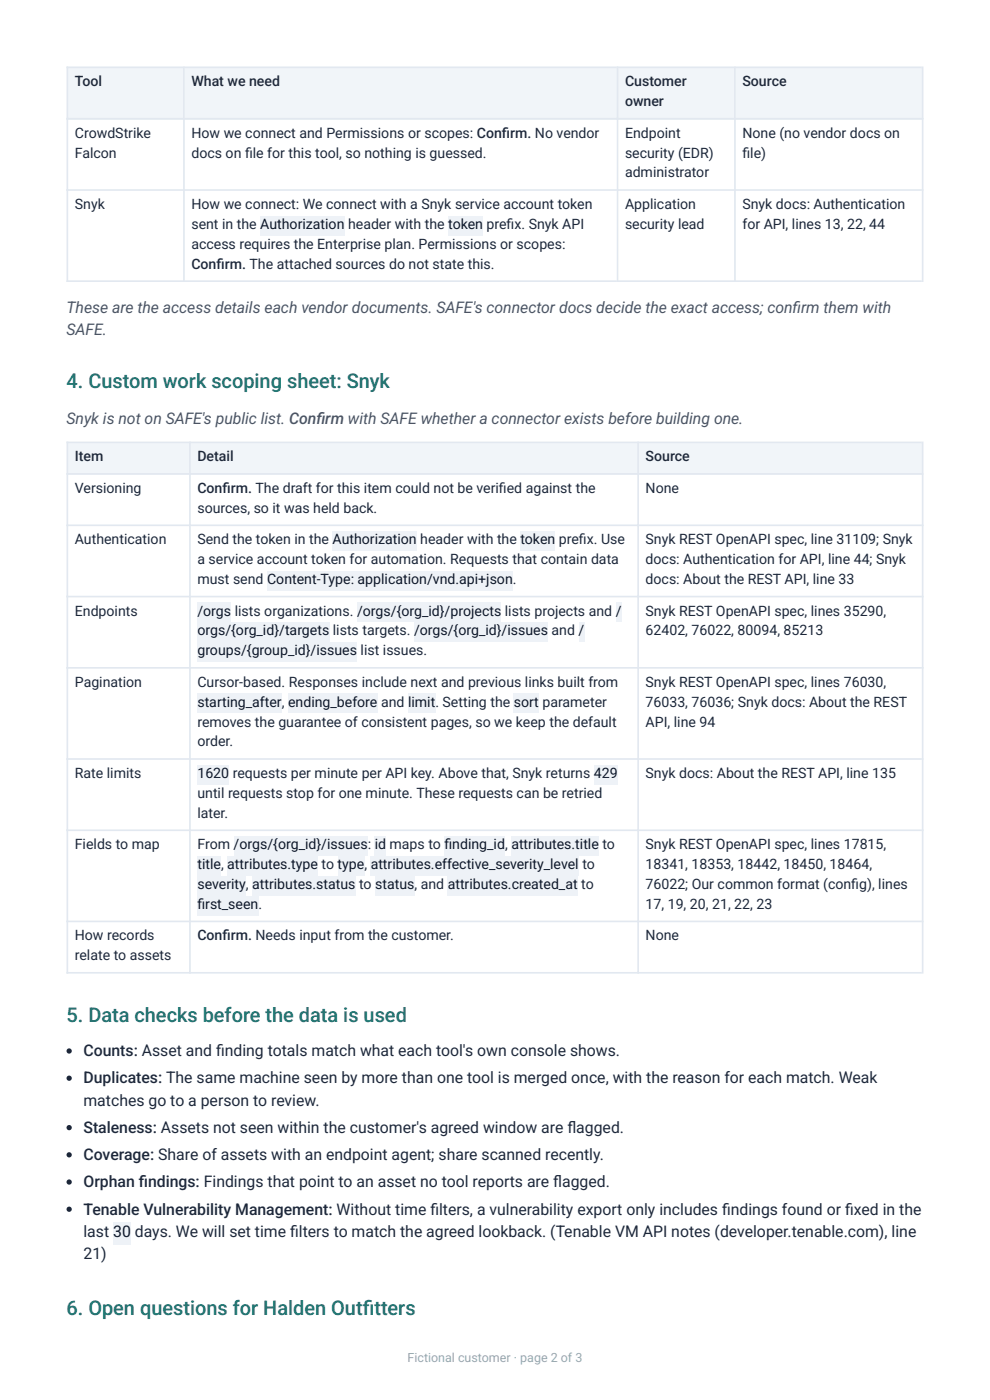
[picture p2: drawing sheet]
<svg xmlns="http://www.w3.org/2000/svg" width="210mm" height="297mm" viewBox="0 0 210 297" stroke-linecap="round" stroke-linejoin="round" font-family="sans-serif">
<defs><g id="words">
<g font-size="4.2" fill="#0f766e">
<text x="14.1" y="82.3">4. Custom work scoping sheet: Snyk</text>
<text x="14.1" y="216.8">5. Data checks before the data is used</text>
<text x="14.1" y="279">6. Open questions for Halden Outf</text>
<text x="76.9" y="279">itters</text>
</g>
<g font-size="3.4" fill="#475569">
<text x="14.1" y="66.5">These are the access details each vendor documents. SAFE's connector docs decide the exact access; conf</text>
<text x="14.1" y="71.2">SAFE.</text>
<text x="168.1" y="66.5">irm them with</text>
<text x="14.1" y="90">Snyk is not on SAFE's public list. Conf</text>
<text x="67.1" y="90">irm with SAFE whether a connector exists before building one.</text>
</g>
<g font-size="3.4" fill="#1e293b">
<text x="17.7" y="224.1">Counts: Asset and f</text>
<text x="45.8" y="224.1">inding totals match what each tool's own console shows.</text>
<text x="17.7" y="229.9">Duplicates: The same machine seen by more than one tool is merged once, with the reason for each match. Weak</text>
<text x="17.7" y="234.6">matches go to a person to review.</text>
<text x="17.7" y="240.3">Staleness: Assets not seen within the customer's agreed window are f</text>
<text x="120.4" y="240.3">lagged.</text>
<text x="17.7" y="246.1">Coverage: Share of assets with an endpoint agent; share scanned recently.</text>
<text x="17.7" y="251.9">Orphan f</text>
<text x="29.5" y="251.9">indings: Findings that point to an asset no tool reports are f</text>
<text x="117.3" y="251.9">lagged.</text>
<text x="17.7" y="257.6">Tenable Vulnerability Management: Without time f</text>
<text x="91.3" y="257.6">ilters, a vulnerability export only includes f</text>
<text x="153.2" y="257.6">indings found or f</text>
<text x="179.3" y="257.6">ixed in the</text>
<text x="17.7" y="262.4">last</text>
<text x="28.6" y="262.4">days. We will set time f</text>
<text x="61.5" y="262.4">ilters to match the agreed lookback. (Tenable VM API notes (developer.tenable.com), line</text>
<text x="17.7" y="267.1">21)</text>
</g>
<text font-size="3.4" fill="#0f172a" x="24" y="262.4">30</text>
<g font-size="3" fill="#1e293b">
<text x="15.9" y="18.3">Tool</text>
<text x="40.6" y="18.3">What we need</text>
<text x="132.6" y="18.3">Customer</text>
<text x="132.6" y="22.5">owner</text>
<text x="157.5" y="18.3">Source</text>
<text x="15.9" y="29.2">CrowdStrike</text>
<text x="40.6" y="29.2">How we connect and Permissions or scopes: Conf</text>
<text x="106.5" y="29.2">irm. No vendor</text>
<text x="132.6" y="29.2">Endpoint</text>
<text x="157.5" y="29.2">None (no vendor docs on</text>
<text x="15.9" y="33.4">Falcon</text>
<text x="40.6" y="33.4">docs on f</text>
<text x="52" y="33.4">ile for this tool, so nothing is guessed.</text>
<text x="132.6" y="33.4">security (EDR)</text>
<text x="157.5" y="33.4">f</text>
<text x="157.5" y="33.4">ile)</text>
<text x="132.6" y="37.6">administrator</text>
<text x="15.9" y="44.3">Snyk</text>
<text x="40.6" y="44.3">How we connect: We connect with a Snyk service account token</text>
<text x="132.6" y="44.3">Application</text>
<text x="157.5" y="44.3">Snyk docs: Authentication</text>
<text x="40.6" y="48.5">sent in the</text>
<text x="40.6" y="52.8">access requires the Enterprise plan. Permissions or scopes:</text>
<text x="73.8" y="48.5">header with the</text>
<text x="103.2" y="48.5">pref</text>
<text x="107.5" y="48.5">ix. Snyk API</text>
<text x="132.6" y="48.5">security lead</text>
<text x="157.5" y="48.5">for API, lines 13, 22, 44</text>
<text x="40.6" y="57">Conf</text>
<text x="45.9" y="57">irm. The attached sources do not state this.</text>
<text x="15.9" y="97.9">Item</text>
<text x="41.9" y="97.9">Detail</text>
<text x="136.9" y="97.9">Source</text>
<text x="15.9" y="104.6">Versioning</text>
<text x="41.9" y="104.6">Conf</text>
<text x="47.2" y="104.6">irm. The draft for this item could not be verif</text>
<text x="105.8" y="104.6">ied against the</text>
<text x="136.9" y="104.6">None</text>
<text x="41.9" y="108.8">sources, so it was held back.</text>
<text x="15.9" y="115.5">Authentication</text>
<text x="41.9" y="115.5">Send the token in the</text>
<text x="41.9" y="119.7">a service account token for automation. Requests that contain data</text>
<text x="89.2" y="115.5">header with the</text>
<text x="118.5" y="115.5">pref</text>
<text x="122.8" y="115.5">ix. Use</text>
<text x="136.9" y="115.5">Snyk REST OpenAPI spec, line 31109; Snyk</text>
<text x="136.9" y="119.7">docs: Authentication for API, line 44; Snyk</text>
<text x="41.9" y="123.9">must send</text>
<text x="108.8" y="123.9">.</text>
<text x="136.9" y="123.9">docs: About the REST API, line 33</text>
<text x="15.9" y="130.6">Endpoints</text>
<text x="49.8" y="130.6">lists organizations.</text>
<text x="107.1" y="130.6">lists projects and</text>
<text x="136.9" y="130.6">Snyk REST OpenAPI spec, lines 35290,</text>
<text x="70.6" y="134.8">lists targets.</text>
<text x="117" y="134.8">and</text>
<text x="136.9" y="134.8">62402, 76022, 80094, 85213</text>
<text x="76.5" y="139">list issues.</text>
<text x="15.9" y="145.7">Pagination</text>
<text x="41.9" y="145.7">Cursor-based. Responses include next and previous links built from</text>
<text x="59.8" y="149.9">,</text>
<text x="80.8" y="149.9">and</text>
<text x="92.3" y="149.9">.</text>
<text x="93.9" y="149.9">Setting the</text>
<text x="115.1" y="149.9">parameter</text>
<text x="136.9" y="145.7">Snyk REST OpenAPI spec, lines 76030,</text>
<text x="136.9" y="149.9">76033, 76036; Snyk docs: About the REST</text>
<text x="41.9" y="154.1">removes the guarantee of consistent pages, so we keep the default</text>
<text x="136.9" y="154.1">API, line 94</text>
<text x="41.9" y="158.3">order.</text>
<text x="15.9" y="165">Rate limits</text>
<text x="49.4" y="165">requests per minute per API key. Above that, Snyk returns</text>
<text x="136.9" y="165">Snyk docs: About the REST API, line 135</text>
<text x="41.9" y="169.2">until requests stop for one minute. These requests can be retried</text>
<text x="41.9" y="173.5">later.</text>
<text x="15.9" y="180.2">Fields to map</text>
<text x="41.9" y="180.2">From</text>
<text x="46.9" y="184.4">,</text>
<text x="68.2" y="184.4">to</text>
<text x="77.3" y="184.4">,</text>
<text x="78" y="180.2">:</text>
<text x="82.6" y="180.2">maps to</text>
<text x="107.1" y="180.2">,</text>
<text x="123.5" y="184.4">to</text>
<text x="127.8" y="180.2">to</text>
<text x="136.9" y="180.2">Snyk REST OpenAPI spec, lines 17815,</text>
<text x="136.9" y="184.4">18341, 18353, 18442, 18450, 18464,</text>
<text x="52.2" y="188.6">,</text>
<text x="76.2" y="188.6">to</text>
<text x="87.9" y="188.6">,</text>
<text x="89.2" y="188.6">and</text>
<text x="123.3" y="188.6">to</text>
<text x="136.9" y="188.6">76022; Our common format (conf</text>
<text x="180.6" y="188.6">ig), lines</text>
<text x="54.8" y="192.8">.</text>
<text x="136.9" y="192.8">17, 19, 20, 21, 22, 23</text>
<text x="15.9" y="199.5">How records</text>
<text x="15.9" y="203.7">relate to assets</text>
<text x="41.9" y="199.5">Conf</text>
<text x="47.2" y="199.5">irm. Needs input from the customer.</text>
<text x="136.9" y="199.5">None</text>
</g>
<g font-size="3" fill="#0f172a">
<text x="55.2" y="48.5">Authorization</text>
<text x="95.1" y="48.5">token</text>
<text x="70.5" y="115.5">Authorization</text>
<text x="110.4" y="115.5">token</text>
<text x="56.7" y="123.9">Content-</text>
<text x="68" y="123.9">Type:</text>
<text x="75.9" y="123.9">application/</text>
<text x="91.8" y="123.9">vnd.api+json</text>
<text x="41.9" y="130.6">/</text>
<text x="43.1" y="130.6">orgs</text>
<text x="75.7" y="130.6">/</text>
<text x="77" y="130.6">orgs/</text>
<text x="84.1" y="130.6">{org_id}/</text>
<text x="95.6" y="130.6">projects</text>
<text x="130.6" y="130.6">/</text>
<text x="41.9" y="134.8">orgs/</text>
<text x="49" y="134.8">{org_id}/</text>
<text x="60.5" y="134.8">targets</text>
<text x="87.8" y="134.8">/</text>
<text x="89.1" y="134.8">orgs/</text>
<text x="96.2" y="134.8">{org_id}/</text>
<text x="107.7" y="134.8">issues</text>
<text x="122.7" y="134.8">/</text>
<text x="41.9" y="139">groups/</text>
<text x="52.4" y="139">{group_id}/</text>
<text x="67.1" y="139">issues</text>
<text x="41.9" y="149.9">starting_after</text>
<text x="61.1" y="149.9">ending_before</text>
<text x="86.6" y="149.9">limit</text>
<text x="109" y="149.9">sort</text>
<text x="41.9" y="165">1620</text>
<text x="126" y="165">429</text>
<text x="41.9" y="184.4">title</text>
<text x="48.2" y="184.4">attributes.type</text>
<text x="49.6" y="180.2">/</text>
<text x="50.8" y="180.2">orgs/</text>
<text x="58" y="180.2">{org_id}/</text>
<text x="69.4" y="180.2">issues</text>
<text x="71.6" y="184.4">type</text>
<text x="78.6" y="184.4">attributes.effective_severity_level</text>
<text x="79.5" y="180.2">id</text>
<text x="94.3" y="180.2">f</text>
<text x="94.3" y="180.2">inding_id</text>
<text x="108.5" y="180.2">attributes.title</text>
<text x="41.9" y="188.6">severity</text>
<text x="53.5" y="188.6">attributes.status</text>
<text x="79.6" y="188.6">status</text>
<text x="95" y="188.6">attributes.created_at</text>
<text x="41.9" y="192.8">f</text>
<text x="41.9" y="192.8">irst_seen</text>
</g>
<text font-size="2.6" fill="#94a3b8" x="86.5" y="288.9">Fictional customer · page 2 of 3</text>
</g></defs>
<g fill="#f1f5f9">
<path d="M135.5 94h60.2v6.7h-60.2z"/>
<path d="M40.5 94h94.9v6.7h-94.9z"/>
<path d="M14.5 94h25.8v6.7h-25.8z"/>
<path d="M156.1 14.5h39.6v10.9h-39.6z"/>
<path d="M131.2 14.5h24.7v10.9h-24.7z"/>
<path d="M39.2 14.5h91.8v10.9h-91.8z"/>
<path d="M14.5 14.5h24.5v10.9h-24.5z"/>
</g>
<path d="M14.1 14.3h181.4M14.3 14.1v26.4M39 14.1v26.4M131 14.1v26.4M155.9 14.1v26.4M195.7 14.1v26.4M14.1 25.2h181.4M14.1 40.3h181.4" fill="none" stroke="#e2e8f0" stroke-width=".35"/>
<g fill="#eef2f7">
<path d="M55.2 45.8h17.9v4.2h-17.9z"/>
<path d="M95.1 45.8h7.4v4.2h-7.4z"/>
</g>
<g fill="none" stroke="#e2e8f0" stroke-width=".35">
<path d="M14.1 59.6h181.4M14.3 40.1v19.7M39 40.1v19.7M131 40.1v19.7M155.9 40.1v19.7M195.7 40.1v19.7M14.1 93.8h181.4M14.3 93.7v17.9M40.3 93.7v17.9M135.4 93.7v17.9M195.7 93.7v17.9M14.1 100.5h181.4"/>
<path d="M14.1 111.4h181.4"/>
</g>
<g fill="#eef2f7">
<path d="M70.5 112.7h17.9v4.2h-17.9z"/>
<path d="M110.4 112.7h7.4v4.2h-7.4z"/>
<path d="M56.7 121.1h11.3v4.2h-11.3z"/>
<path d="M68 121.1h7.9v4.2h-7.9z"/>
<path d="M75.9 121.1h15.9v4.2h-15.9z"/>
<path d="M91.8 121.1h17v4.2h-17z"/>
</g>
<path d="M14.3 111.3v15.4M40.3 111.3v15.4M135.4 111.3v15.4M195.7 111.3v15.4M14.1 126.6h181.4" fill="none" stroke="#e2e8f0" stroke-width=".35"/>
<g fill="#eef2f7">
<path d="M41.9 127.8h1.2v4.2h-1.2z"/>
<path d="M43.1 127.8h5.9v4.2h-5.9z"/>
<path d="M75.7 127.8h1.3v4.2h-1.3z"/>
<path d="M77 127.8h7.1v4.2h-7.1z"/>
<path d="M84.1 127.8h11.5v4.2h-11.5z"/>
<path d="M95.6 127.8h10.8v4.2h-10.8z"/>
<path d="M130.6 127.8h1.3v4.2h-1.3z"/>
<path d="M41.9 132h7.1v4.2h-7.1z"/>
<path d="M49 132h11.5v4.2h-11.5z"/>
<path d="M60.5 132h9.4v4.2h-9.4z"/>
<path d="M87.8 132h1.3v4.2h-1.3z"/>
<path d="M89.1 132h7.1v4.2h-7.1z"/>
<path d="M96.2 132h11.5v4.2h-11.5z"/>
<path d="M107.7 132h8.6v4.2h-8.6z"/>
<path d="M122.7 132h1.3v4.2h-1.3z"/>
<path d="M41.9 136.2h10.5v4.2h-10.5z"/>
<path d="M52.4 136.2h14.7v4.2h-14.7z"/>
<path d="M67.1 136.2h8.6v4.2h-8.6z"/>
</g>
<path d="M14.3 126.4v15.5M40.3 126.4v15.5M135.4 126.4v15.5M195.7 126.4v15.5M14.1 141.7h181.4" fill="none" stroke="#e2e8f0" stroke-width=".35"/>
<g fill="#eef2f7">
<path d="M41.9 147.1h17.9v4.2h-17.9z"/>
<path d="M61.1 147.1h19v4.2h-19z"/>
<path d="M86.6 147.1h5.7v4.2h-5.7z"/>
<path d="M109 147.1h5.3v4.2h-5.3z"/>
</g>
<path d="M14.3 141.5v19.7M40.3 141.5v19.7M135.4 141.5v19.7M195.7 141.5v19.7M14.1 161h181.4" fill="none" stroke="#e2e8f0" stroke-width=".35"/>
<g fill="#eef2f7">
<path d="M41.9 162.3h6.7v4.2h-6.7z"/>
<path d="M126 162.3h5v4.2h-5z"/>
</g>
<path d="M14.1 176.1h181.4M14.3 160.8v15.5M40.3 160.8v15.5M135.4 160.8v15.5M195.7 160.8v15.5" fill="none" stroke="#e2e8f0" stroke-width=".35"/>
<g fill="#eef2f7">
<path d="M49.6 177.4h1.2v4.2h-1.2z"/>
<path d="M50.8 177.4h7.2v4.2h-7.2z"/>
<path d="M58 177.4h11.4v4.2h-11.4z"/>
<path d="M69.4 177.4h8.6v4.2h-8.6z"/>
<path d="M79.5 177.4h2.4v4.2h-2.4z"/>
<path d="M94.3 177.4h12.8v4.2h-12.8z"/>
<path d="M108.5 177.4h18.6v4.2h-18.6z"/>
<path d="M41.9 181.6h5v4.2h-5z"/>
<path d="M48.2 181.6h19.3v4.2h-19.3z"/>
<path d="M71.6 181.6h5.7v4.2h-5.7z"/>
<path d="M78.6 181.6h44.2v4.2h-44.2z"/>
<path d="M41.9 185.8h10.3v4.2h-10.3z"/>
<path d="M53.5 185.8h21.9v4.2h-21.9z"/>
<path d="M79.6 185.8h8.3v4.2h-8.3z"/>
<path d="M95 185.8h27.6v4.2h-27.6z"/>
<path d="M41.9 190h12.9v4.2h-12.9z"/>
</g>
<path d="M14.3 176v30.6M40.3 176v30.6M135.4 176v30.6M195.7 176v30.6M14.1 195.5h181.4M14.1 206.4h181.4" fill="none" stroke="#e2e8f0" stroke-width=".35"/>
<g fill="#1e293b">
<circle cx="14.7" cy="223" r=".56"/>
<circle cx="14.7" cy="228.7" r=".56"/>
<circle cx="14.7" cy="239.2" r=".56"/>
<circle cx="14.7" cy="245" r=".56"/>
<circle cx="14.7" cy="250.8" r=".56"/>
<circle cx="14.7" cy="256.5" r=".56"/>
</g>
<path d="M24 259.3h3.8v4.7h-3.8z" fill="#eef2f7"/>
<use href="#words"/>
</svg>
